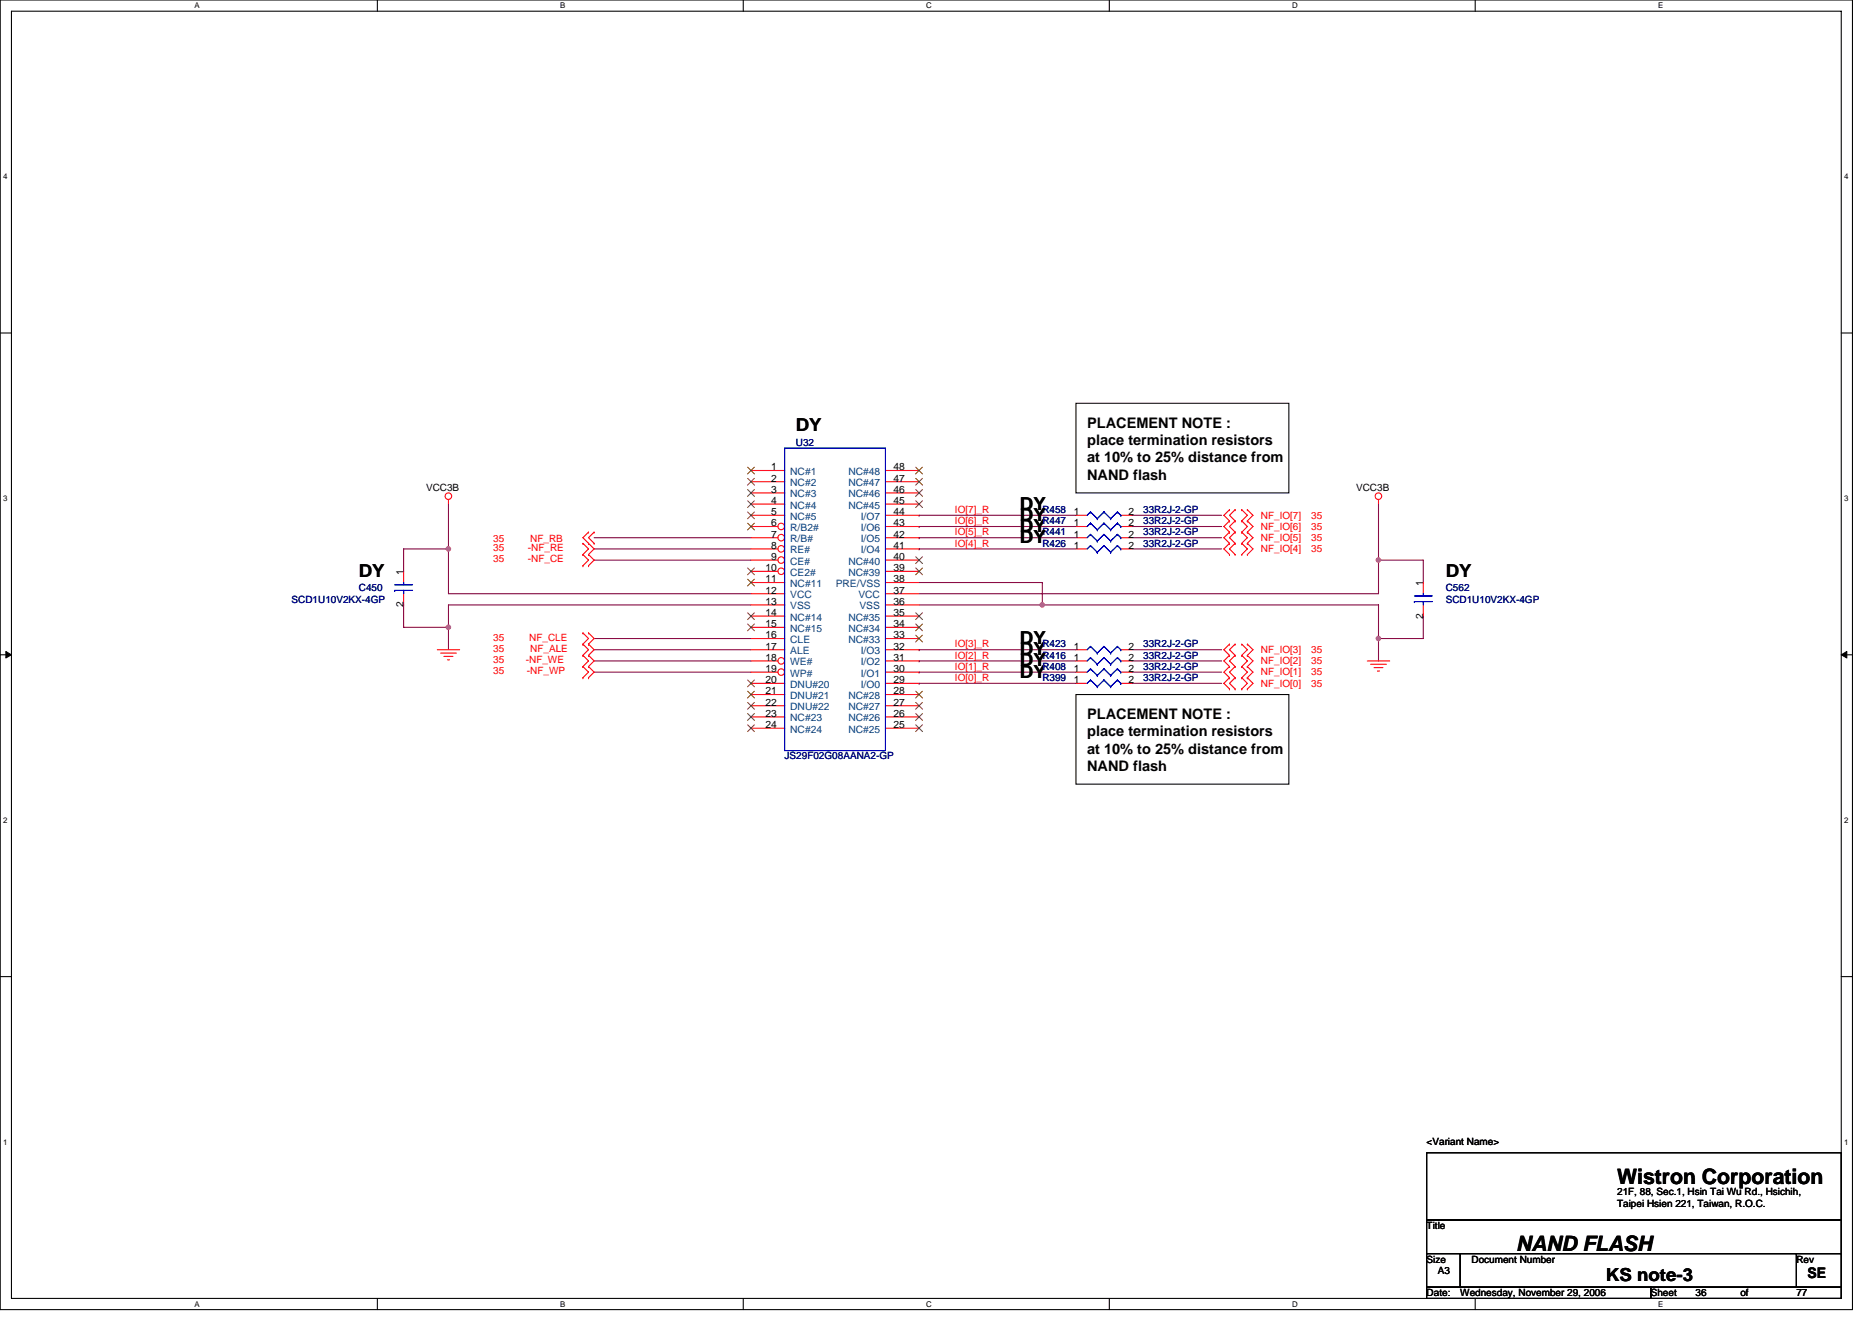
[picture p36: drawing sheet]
<svg xmlns="http://www.w3.org/2000/svg" width="297mm" height="210mm" viewBox="0 0 297 210" stroke-linecap="round" stroke-linejoin="round" font-family="sans-serif">
<defs><g id="words">
<g font-size="3.4">
<text x="256.6" y="187.9">Wistron Corporation</text>
<text x="240.6" y="198.5">NAND FLASH</text>
</g>
<g font-size="2.8">
<text x="126.3" y="68.4">DY</text>
<text x="161.8" y="80.9">DY</text>
<text x="161.8" y="82.7">DY</text>
<text x="161.8" y="84.4">DY</text>
<text x="161.8" y="86.2">DY</text>
<text x="56.9" y="91.5">DY</text>
<text x="229.4" y="91.5">DY</text>
<text x="161.8" y="104">DY</text>
<text x="161.8" y="107.5">DY</text>
<text x="161.8" y="102.2">DY</text>
<text x="161.8" y="105.8">DY</text>
<text x="254.8" y="203.4">KS note-3</text>
</g>
<g font-size="2.3">
<text x="172.5" y="67.9">PLACEMENT NOTE :</text>
<text x="172.5" y="70.7">place termination resistors</text>
<text x="172.5" y="73.4">at 10% to 25% distance from</text>
<text x="172.5" y="76.1">NAND flash</text>
<text x="172.5" y="114.2">PLACEMENT NOTE :</text>
<text x="172.5" y="116.9">place termination resistors</text>
<text x="172.5" y="119.6">at 10% to 25% distance from</text>
<text x="172.5" y="122.3">NAND flash</text>
<text x="286.8" y="202.9">SE</text>
</g>
<g font-size="1.6" fill="#000080">
<text x="126.3" y="70.8">U32</text>
<text x="165.4" y="81.4">R458</text>
<text x="165.4" y="83.2">R447</text>
<text x="181.4" y="81.4">33R2J-2-GP</text>
<text x="181.4" y="83.2">33R2J-2-GP</text>
<text x="165.4" y="85">R441</text>
<text x="165.4" y="86.8">R426</text>
<text x="181.4" y="85">33R2J-2-GP</text>
<text x="181.4" y="86.8">33R2J-2-GP</text>
<text x="46.3" y="95.7">SCD1U10V2KX-4GP</text>
<text x="56.9" y="93.9">C450</text>
<text x="229.4" y="93.9">C562</text>
<text x="229.4" y="95.7">SCD1U10V2KX-4GP</text>
<text x="165.4" y="104.5">R416</text>
<text x="165.4" y="102.8">R423</text>
<text x="165.4" y="106.3">R408</text>
<text x="181.4" y="104.5">33R2J-2-GP</text>
<text x="181.4" y="102.8">33R2J-2-GP</text>
<text x="181.4" y="106.3">33R2J-2-GP</text>
<text x="165.4" y="108.1">R399</text>
<text x="181.4" y="108.1">33R2J-2-GP</text>
<text x="124.5" y="120.5">JS29F02G08AANA2-GP</text>
</g>
<g font-size="1.6">
<text x="67.6" y="77.9">VCC3B</text>
<text x="122.4" y="74.7">1</text>
<text x="122.4" y="76.4">2</text>
<text x="141.7" y="76.4">47</text>
<text x="141.7" y="74.7">48</text>
<text x="215.2" y="77.9">VCC3B</text>
<text x="122.4" y="78.2">3</text>
<text x="122.4" y="80">4</text>
<text x="122.4" y="81.8">5</text>
<text x="122.4" y="83.5">6</text>
<text x="141.7" y="80">45</text>
<text x="141.7" y="78.2">46</text>
<text x="141.7" y="83.5">43</text>
<text x="141.7" y="81.8">44</text>
<text x="170.4" y="81.8">1</text>
<text x="170.4" y="83.5">1</text>
<text x="179.1" y="81.8">2</text>
<text x="179.1" y="83.5">2</text>
<text x="122.4" y="85.3">7</text>
<text x="122.4" y="87.1">8</text>
<text x="122.4" y="88.9">9</text>
<text x="141.7" y="88.9">40</text>
<text x="141.7" y="87.1">41</text>
<text x="141.7" y="85.3">42</text>
<text x="170.4" y="85.3">1</text>
<text x="170.4" y="87.1">1</text>
<text x="179.1" y="85.3">2</text>
<text x="179.1" y="87.1">2</text>
<text x="64" y="91.2" transform="rotate(-90 64 91.2)">1</text>
<text x="121.5" y="90.7">10</text>
<text x="121.5" y="92.4">11</text>
<text x="121.5" y="94.2">12</text>
<text x="121.5" y="96">13</text>
<text x="141.7" y="96">36</text>
<text x="141.7" y="90.7">39</text>
<text x="141.7" y="92.4">38</text>
<text x="141.7" y="94.2">37</text>
<text x="225.8" y="93" transform="rotate(-90 225.8 93)">1</text>
<text x="64" y="96.4" transform="rotate(-90 64 96.4)">2</text>
<text x="121.5" y="97.8">14</text>
<text x="121.5" y="99.5">15</text>
<text x="121.5" y="101.3">16</text>
<text x="141.7" y="101.3">33</text>
<text x="141.7" y="99.5">34</text>
<text x="141.7" y="97.8">35</text>
<text x="225.8" y="98.2" transform="rotate(-90 225.8 98.2)">2</text>
<text x="121.5" y="103.1">17</text>
<text x="121.5" y="104.9">18</text>
<text x="121.5" y="106.7">19</text>
<text x="141.7" y="106.7">30</text>
<text x="141.7" y="104.9">31</text>
<text x="141.7" y="103.1">32</text>
<text x="170.4" y="104.9">1</text>
<text x="170.4" y="103.1">1</text>
<text x="170.4" y="106.7">1</text>
<text x="179.1" y="104.9">2</text>
<text x="179.1" y="103.1">2</text>
<text x="179.1" y="106.7">2</text>
<text x="121.5" y="108.4">20</text>
<text x="121.5" y="110.2">21</text>
<text x="121.5" y="112">22</text>
<text x="121.5" y="113.8">23</text>
<text x="141.7" y="113.8">26</text>
<text x="141.7" y="112">27</text>
<text x="141.7" y="110.2">28</text>
<text x="141.7" y="108.4">29</text>
<text x="170.4" y="108.4">1</text>
<text x="179.1" y="108.4">2</text>
<text x="121.5" y="115.5">24</text>
<text x="141.7" y="115.5">25</text>
<text x="226.4" y="181.7">&lt;Variant Name&gt;</text>
<text x="256.6" y="189.7">21F, 88, Sec.1, Hsin Tai Wu Rd., Hsichih,</text>
<text x="256.6" y="191.5">Taipei Hsien 221, Taiwan, R.O.C.</text>
<text x="226.4" y="195.1">Title</text>
<text x="226.4" y="200.4">Size</text>
<text x="228.2" y="202.2">A3</text>
<text x="233.5" y="200.4">Document Number</text>
<text x="285" y="200.4">Rev</text>
<text x="226.4" y="205.7">Date:</text>
<text x="231.7" y="205.7">Wednesday, November 29, 2006</text>
<text x="261.9" y="205.7">Sheet</text>
<text x="269" y="205.7">36</text>
<text x="276.2" y="205.7">of</text>
<text x="285" y="205.7">77</text>
</g>
<g font-size="1.6" fill="#004080">
<text x="125.4" y="75.4">NC#1</text>
<text x="125.4" y="77.2">NC#2</text>
<text x="134.6" y="77.2">NC#47</text>
<text x="134.6" y="75.4">NC#48</text>
<text x="125.4" y="79">NC#3</text>
<text x="125.4" y="80.7">NC#4</text>
<text x="125.4" y="82.5">NC#5</text>
<text x="134.6" y="80.7">NC#45</text>
<text x="134.6" y="79">NC#46</text>
<text x="136.6" y="82.5">I/O7</text>
<text x="125.4" y="84.3">R/B2#</text>
<text x="125.4" y="86.1">R/B#</text>
<text x="125.4" y="87.8">RE#</text>
<text x="125.4" y="89.6">CE#</text>
<text x="134.6" y="89.6">NC#40</text>
<text x="136.6" y="87.8">I/O4</text>
<text x="136.6" y="86.1">I/O5</text>
<text x="136.6" y="84.3">I/O6</text>
<text x="125.4" y="91.4">CE2#</text>
<text x="125.4" y="93.2">NC#11</text>
<text x="125.4" y="95">VCC</text>
<text x="132.6" y="93.2">PRE/VSS</text>
<text x="134.6" y="91.4">NC#39</text>
<text x="136.2" y="95">VCC</text>
<text x="125.4" y="96.7">VSS</text>
<text x="125.4" y="98.5">NC#14</text>
<text x="125.4" y="100.3">NC#15</text>
<text x="134.6" y="100.3">NC#34</text>
<text x="134.6" y="98.5">NC#35</text>
<text x="136.4" y="96.7">VSS</text>
<text x="125.4" y="102.1">CLE</text>
<text x="125.4" y="103.8">ALE</text>
<text x="125.4" y="105.6">WE#</text>
<text x="125.4" y="107.4">WP#</text>
<text x="134.6" y="102.1">NC#33</text>
<text x="136.6" y="107.4">I/O1</text>
<text x="136.6" y="105.6">I/O2</text>
<text x="136.6" y="103.8">I/O3</text>
<text x="125.4" y="109.2">DNU#20</text>
<text x="125.4" y="111">DNU#21</text>
<text x="125.4" y="112.7">DNU#22</text>
<text x="134.6" y="112.7">NC#27</text>
<text x="134.6" y="111">NC#28</text>
<text x="136.6" y="109.2">I/O0</text>
<text x="125.4" y="114.5">NC#23</text>
<text x="125.4" y="116.3">NC#24</text>
<text x="134.6" y="116.3">NC#25</text>
<text x="134.6" y="114.5">NC#26</text>
</g>
<g font-size="1.6" fill="#f00">
<text x="151.5" y="83.2">IO[6]_R</text>
<text x="151.5" y="81.4">IO[7]_R</text>
<text x="200.1" y="82.3">NF_IO[7]</text>
<text x="208.1" y="82.3">35</text>
<text x="78.3" y="86">35</text>
<text x="78.3" y="87.5">35</text>
<text x="78.3" y="89.3">35</text>
<text x="83.8" y="87.5">-NF_RE</text>
<text x="83.8" y="89.3">-NF_CE</text>
<text x="84.1" y="86">NF_RB</text>
<text x="151.5" y="86.8">IO[4]_R</text>
<text x="151.5" y="85">IO[5]_R</text>
<text x="200.1" y="87.7">NF_IO[4]</text>
<text x="200.1" y="85.9">NF_IO[5]</text>
<text x="200.1" y="84.1">NF_IO[6]</text>
<text x="208.1" y="87.7">35</text>
<text x="208.1" y="85.9">35</text>
<text x="208.1" y="84.1">35</text>
<text x="78.3" y="101.7">35</text>
<text x="84" y="101.7">NF_CLE</text>
<text x="78.3" y="105.3">35</text>
<text x="78.3" y="107">35</text>
<text x="78.3" y="103.5">35</text>
<text x="83.4" y="105.3">-NF_WE</text>
<text x="83.6" y="107">-NF_WP</text>
<text x="84.1" y="103.5">NF_ALE</text>
<text x="151.5" y="106.3">IO[1]_R</text>
<text x="151.5" y="104.5">IO[2]_R</text>
<text x="151.5" y="102.8">IO[3]_R</text>
<text x="200.1" y="107.2">NF_IO[1]</text>
<text x="200.1" y="105.4">NF_IO[2]</text>
<text x="200.1" y="103.7">NF_IO[3]</text>
<text x="208.1" y="107.2">35</text>
<text x="208.1" y="105.4">35</text>
<text x="208.1" y="103.7">35</text>
<text x="151.5" y="108.1">IO[0]_R</text>
<text x="200.1" y="109">NF_IO[0]</text>
<text x="208.1" y="109">35</text>
</g>
<g font-size="1.3">
<text x="30.8" y="1.3">A</text>
<text x="88.9" y="1.3">B</text>
<text x="147" y="1.3">C</text>
<text x="205" y="1.3">D</text>
<text x="263.1" y="1.3">E</text>
<text x=".5" y="28.4">4</text>
<text x="292.6" y="28.4">4</text>
<text x=".5" y="79.5">3</text>
<text x="292.6" y="79.5">3</text>
<text x=".5" y="130.6">2</text>
<text x="292.6" y="130.6">2</text>
<text x=".5" y="181.7">1</text>
<text x="292.6" y="181.7">1</text>
<text x="30.8" y="207.4">A</text>
<text x="88.9" y="207.4">B</text>
<text x="147" y="207.4">C</text>
<text x="205" y="207.4">D</text>
<text x="263.1" y="207.4">E</text>
</g>
</g></defs>
<path d="M0 0h293.9v207.9h-293.9zM1.8 1.8h290.4v204.3h-290.4z" fill="none" stroke="#000" stroke-width=".17"/>
<g fill="#fff">
<path d="M30.8 .2h.9v1.4h-.9z"/>
<path d="M30.8 206.3h.9v1.4h-.9z"/>
</g>
<path d="M59.9 0v1.8M59.9 206.1v1.8" fill="none" stroke="#000" stroke-width=".17"/>
<g fill="#fff">
<path d="M88.9 .2h.8v1.4h-.8z"/>
<path d="M88.9 206.3h.8v1.4h-.8z"/>
</g>
<path d="M117.9 0v1.8M117.9 206.1v1.8" fill="none" stroke="#000" stroke-width=".17"/>
<g fill="#fff">
<path d="M147 .2h.9v1.4h-.9z"/>
<path d="M147 206.3h.9v1.4h-.9z"/>
</g>
<path d="M176 0v1.8M176 206.1v1.8" fill="none" stroke="#000" stroke-width=".17"/>
<g fill="#fff">
<path d="M205 .2h.9v1.4h-.9z"/>
<path d="M205 206.3h.9v1.4h-.9z"/>
</g>
<path d="M234.1 0v1.8M234.1 206.1v1.8" fill="none" stroke="#000" stroke-width=".17"/>
<g fill="#fff">
<path d="M263.1 .2h.8v1.4h-.8z"/>
<path d="M263.1 206.3h.8v1.4h-.8z"/>
<path d="M.5 27.3h.7v1.4h-.7z"/>
<path d="M292.6 27.3h.7v1.4h-.7z"/>
<path d="M.5 78.4h.7v1.4h-.7z"/>
<path d="M292.6 78.4h.7v1.4h-.7z"/>
</g>
<path d="M0 52.9h1.8M292.2 52.9h1.7" fill="none" stroke="#000" stroke-width=".17"/>
<g fill="#fff">
<path d="M.5 129.5h.7v1.4h-.7z"/>
<path d="M292.6 129.5h.7v1.4h-.7z"/>
</g>
<path d="M0 103.9h1.8M292.2 103.9h1.7" fill="none" stroke="#000" stroke-width=".17"/>
<path d="M.9 103.4l.9 .5-.9 .5zM292.2 103.9l.8-.5v1z" fill="#000" stroke="#000" stroke-width=".16"/>
<g fill="#fff">
<path d="M.5 180.5h.7v1.4h-.7z"/>
<path d="M292.6 180.5h.7v1.4h-.7z"/>
</g>
<path d="M170.7 64h33.8v14.2h-33.8zM170.7 110.2h33.8v14.3h-33.8zM0 155h1.8M292.2 155h1.7M226.4 199h5.3v5.3h-5.3zM226.4 183h65.8v10.6h-65.8zM226.4 193.6h65.8v5.4h-65.8zM231.7 199h53.3v5.3h-53.3zM285 199h7.2v5.3h-7.2zM226.4 204.3h35.5v1.8h-35.5zM261.9 204.3h30.3v1.8h-30.3z" fill="none" stroke="#000" stroke-width=".17"/>
<g fill="none" stroke="#800040" stroke-width=".17">
<path d="M64 96v3.6h7.2M71.2 87.1h.1M71.2 87.1v7.1h48M71.2 99.6h.1M71.2 87.1h-7.2v3.6M71.2 80v7.1M71.2 99.6v3.5M94.3 85.3h24.9M94.3 87.1h24.9M94.3 88.9h24.9M119.2 96h-48v3.6M145.8 87.1h.1"/>
<path d="M145.8 85.3h.1M145.8 83.6h.1M145.8 81.8h.1M145.8 92.5h19.6v3.5M145.8 96h19.6M145.8 87.1h24.9M145.8 85.3h24.9M145.8 83.6h24.9M145.8 81.8h24.9M165.4 96h.1M165.4 96h53.3M179.6 81.8h14.2"/>
<path d="M179.6 83.6h14.2M179.6 85.3h14.2M179.6 87.1h14.2M218.7 88.9v5.3h-72.9M218.7 88.9h.1M218.7 88.9h7.1v3.6M218.7 80v8.9M218.7 96h.1M218.7 96v5.3M225.8 97.8v3.5h-7.1M94.3 101.3h24.9M94.3 103.1h24.9"/>
<path d="M94.3 104.9h24.9M94.3 106.7h24.9M145.8 108.5h.1M145.8 106.7h.1M145.8 104.9h.1M145.8 103.1h.1M145.8 108.5h24.9M145.8 106.7h24.9M145.8 104.9h24.9M145.8 103.1h24.9M179.6 103.1h14.2M179.6 104.9h14.2"/>
<path d="M179.6 106.7h14.2M179.6 108.5h14.2M218.7 101.3v3.6M218.7 101.3h.1"/>
</g>
<g fill="#f0f" stroke="#f0f" stroke-width=".17">
<circle cx="71.1" cy="87.1" r=".35"/>
<circle cx="71.1" cy="99.6" r=".35"/>
<circle cx="165.4" cy="96" r=".35"/>
<circle cx="218.7" cy="88.9" r=".35"/>
<circle cx="218.7" cy="101.3" r=".35"/>
</g>
<g fill="none" stroke="#f00" stroke-width=".17">
<path d="M71.2 79.3v.7M119.2 74.7h5.3M119.2 76.5h5.3M119.2 78.2h5.3M218.7 79.3v.7M64 90.7v1.8M64 94.2v1.8M92.5 86.2h.1M92.5 88h.1M92.5 89.8h.1M92.5 86.2l.9 .9-.9 .9M92.5 88l.9 .9-.9 .9"/>
<path d="M93.4 84.5h.1M93.4 86.2h.1M93.4 88h.1M93.4 89.8h.1M93.4 84.5l-.9 .8 1.8 1.8-.9 .9M93.4 88l.9 .9-.9 .9M94.3 84.5h.1M94.3 86.2h.1M94.3 84.5l-.9 .8 .9 .9M119.2 81.8h5.3M119.2 80h5.3M170.7 81.8h1.8"/>
<path d="M177.8 81.8h1.8M195.1 88h.1M195.1 86.2h.1M195.1 84.5h.1M195.1 82.7h.1M195.1 80.9h.1M195.1 86.2l-.9 .9 .9 .9M195.1 84.5l-.9 .8 .9 .9M195.1 82.7l-.9 .9 .9 .9M195.1 80.9l-.9 .9 .9 .9M196 88h.1M196 86.2h.1"/>
<path d="M196 84.5h.1M196 82.7h.1M196 80.9h.1M196 86.2l-.9 .9 .9 .9M196 84.5l-.9 .8 .9 .9M196 82.7l-.9 .9 .9 .9M196 80.9l-.9 .9 .9 .9M197 86.2h.1M197 88h.1M197 84.5h.1M197 82.7h.1M197 80.9h.1"/>
<path d="M197 86.2l.9 .9-.9 .9M197 84.5l.9 .8-.9 .9M197 82.7l.9 .9-.9 .9M197 80.9l.9 .9-.9 .9M197.9 88h.1M197.9 86.2h.1M197.9 84.5h.1M197.9 82.7h.1M197.9 80.9h.1M197.9 86.2l.9 .9-.9 .9M197.9 84.5l.9 .8-.9 .9M197.9 82.7l.9 .9-.9 .9"/>
<path d="M197.9 80.9l.9 .9-.9 .9M69.4 103.1h3.5M69.9 103.7h2.5M70.4 104.2h1.5M71 104.7h.3M92.5 100.5h.1M92.5 102.2h.1M92.5 104h.1M92.5 105.8h.1M92.5 107.6h.1M92.5 100.5l.9 .8-.9 .9M92.5 102.2l.9 .9-.9 .9"/>
<path d="M92.5 104l.9 .9-.9 .9M92.5 105.8l.9 .9-.9 .9M93.4 102.2h.1M93.4 100.5h.1M93.4 104h.1M93.4 105.8h.1M93.4 107.6h.1M93.4 100.5l.9 .8-.9 .9M93.4 102.2l.9 .9-.9 .9M93.4 104l.9 .9-.9 .9M93.4 105.8l.9 .9-.9 .9M195.1 109.3h.1"/>
<path d="M195.1 107.6h.1M195.1 105.8h.1M195.1 104h.1M195.1 102.2h.1M195.1 107.6l-.9 .9 .9 .8M195.1 105.8l-.9 .9 .9 .9M195.1 104l-.9 .9 .9 .9M195.1 102.2l-.9 .9 .9 .9M196 109.3h.1M196 107.6h.1M196 105.8h.1M196 104h.1"/>
<path d="M196 102.2h.1M196 107.6l-.9 .9 .9 .8M196 105.8l-.9 .9 .9 .9M196 104l-.9 .9 .9 .9M196 102.2l-.9 .9 .9 .9M197 107.6h.1M197 109.3h.1M197 105.8h.1M197 104h.1M197 102.2h.1M197 107.6l.9 .9-.9 .8M197 105.8l.9 .9-.9 .9"/>
<path d="M197 104l.9 .9-.9 .9M197 102.2l.9 .9-.9 .9M197.9 109.3h.1M197.9 107.6h.1M197.9 105.8h.1M197.9 104h.1M197.9 102.2h.1M197.9 107.6l.9 .9-.9 .8M197.9 105.8l.9 .9-.9 .9M197.9 104l.9 .9-.9 .9M197.9 102.2l.9 .9-.9 .9M217 104.9h3.5"/>
<path d="M217.5 105.4h2.5M218 106h1.5M218.6 106.5h.3"/>
<circle cx="71.1" cy="78.8" r=".52"/>
<circle cx="218.7" cy="78.8" r=".52"/>
</g>
<g fill="none" stroke="#00f" stroke-width=".17">
<path d="M62.6 92.8h2.9M62.6 93.7h.1M62.6 93.7h2.9M64 92.5v.3M64 93.7v.5M173 81.3h.1M173 81.3l-.5 .5M173 81.3l1.1 1M174.1 82.3h.1M175.2 81.3h.1M175.2 81.3l-1.1 1M175.2 81.3l1 1"/>
<path d="M176.2 82.3h.1M177.3 81.3h.1M177.3 81.3l-1.1 1M177.3 81.3l.5 .5M177.8 81.8h.1"/>
</g>
<path d="M118.6 74.1l1.1 1.1M118.6 75.9l1.1 1.1M118.6 77.7l1.1 1.1M118.6 79.5l1.1 1.1M119.7 74.1l-1.1 1.1M119.7 75.9l-1.1 1.1M119.7 77.7l-1.1 1.1M119.7 79.5l-1.1 1.1M118.6 81.3l1.1 1M119.7 81.3l-1.1 1" fill="none" stroke="#804000" stroke-width=".16"/>
<circle cx="124" cy="83.6" r=".52" fill="#fff" stroke="#f00" stroke-width=".17"/>
<path d="M119.2 83.6h4.2" fill="none" stroke="#f00" stroke-width=".17"/>
<path d="M118.6 83l1.1 1.1M119.7 83l-1.1 1.1" fill="none" stroke="#804000" stroke-width=".16"/>
<circle cx="124" cy="85.3" r=".52" fill="#fff" stroke="#f00" stroke-width=".17"/>
<path d="M119.2 85.3h4.2" fill="none" stroke="#f00" stroke-width=".17"/>
<circle cx="124" cy="87.1" r=".52" fill="#fff" stroke="#f00" stroke-width=".17"/>
<path d="M119.2 87.1h4.2" fill="none" stroke="#f00" stroke-width=".17"/>
<circle cx="124" cy="88.9" r=".52" fill="#fff" stroke="#f00" stroke-width=".17"/>
<path d="M119.2 88.9h4.2" fill="none" stroke="#f00" stroke-width=".17"/>
<circle cx="124" cy="90.7" r=".52" fill="#fff" stroke="#f00" stroke-width=".17"/>
<path d="M119.2 90.7h4.2M119.2 92.5h5.3M119.2 94.2h5.3M119.2 96h5.3M119.2 97.8h5.3M119.2 99.6h5.3M119.2 101.3h5.3M119.2 103.1h5.3" fill="none" stroke="#f00" stroke-width=".17"/>
<path d="M118.6 90.1l1.1 1.1M118.6 91.9l1.1 1.1M118.6 97.3l1.1 1M118.6 99l1.1 1.1M119.7 90.1l-1.1 1.1M119.7 91.9l-1.1 1.1M119.7 97.3l-1.1 1M119.7 99l-1.1 1.1" fill="none" stroke="#804000" stroke-width=".16"/>
<circle cx="124" cy="104.9" r=".52" fill="#fff" stroke="#f00" stroke-width=".17"/>
<path d="M119.2 104.9h4.2" fill="none" stroke="#f00" stroke-width=".17"/>
<circle cx="124" cy="106.7" r=".52" fill="#fff" stroke="#f00" stroke-width=".17"/>
<g fill="none" stroke="#f00" stroke-width=".17">
<path d="M140.5 78.2h5.3M140.5 76.5h5.3M140.5 74.7h5.3M140.5 99.6h5.3M140.5 97.8h5.3M140.5 96h5.3M140.5 94.2h5.3M140.5 92.5h5.3M140.5 90.7h5.3M140.5 88.9h5.3M140.5 87.1h5.3M140.5 85.3h5.3"/>
<path d="M140.5 83.6h5.3M140.5 81.8h5.3M140.5 80h5.3M170.7 87.1h1.8M170.7 85.3h1.8M170.7 83.6h1.8M177.8 87.1h1.8M177.8 85.3h1.8M177.8 83.6h1.8M225.8 92.5v1.7M225.8 96v1.8M119.2 106.7h4.2"/>
<path d="M119.2 108.5h5.3M119.2 110.2h5.3M119.2 112h5.3M119.2 113.8h5.3M119.2 115.6h5.3M140.5 106.7h5.3M140.5 108.5h5.3M140.5 110.2h5.3M140.5 112h5.3M140.5 113.8h5.3M140.5 115.6h5.3M140.5 104.9h5.3"/>
<path d="M140.5 103.1h5.3M140.5 101.3h5.3M170.7 106.7h1.8M170.7 108.5h1.8M170.7 104.9h1.8M170.7 103.1h1.8M177.8 106.7h1.8M177.8 108.5h1.8M177.8 104.9h1.8M177.8 103.1h1.8"/>
</g>
<g fill="none" stroke="#804000" stroke-width=".16">
<path d="M145.3 79.5l1.1 1.1M145.3 77.7l1.1 1.1M145.3 75.9l1.1 1.1M145.3 74.1l1.1 1.1M146.4 79.5l-1.1 1.1M146.4 77.7l-1.1 1.1M146.4 75.9l-1.1 1.1M146.4 74.1l-1.1 1.1M145.3 99l1.1 1.1M145.3 97.3l1.1 1M145.3 90.1l1.1 1.1M145.3 88.4l1.1 1.1"/>
<path d="M146.4 88.4l-1.1 1.1M146.4 99l-1.1 1.1M146.4 97.3l-1.1 1M146.4 90.1l-1.1 1.1M118.6 107.9l1.1 1.1M118.6 109.7l1.1 1.1M118.6 111.5l1.1 1.1M118.6 113.3l1.1 1M118.6 115l1.1 1.1M119.7 107.9l-1.1 1.1M119.7 109.7l-1.1 1.1M119.7 111.5l-1.1 1.1"/>
<path d="M119.7 113.3l-1.1 1M119.7 115l-1.1 1.1M145.3 115l1.1 1.1M145.3 113.3l1.1 1M145.3 111.5l1.1 1.1M145.3 109.7l1.1 1.1M145.3 100.8l1.1 1.1M146.4 115l-1.1 1.1M146.4 113.3l-1.1 1M146.4 111.5l-1.1 1.1M146.4 109.7l-1.1 1.1M146.4 100.8l-1.1 1.1"/>
</g>
<g fill="none" stroke="#00f" stroke-width=".17">
<path d="M124.5 71.1h16v48h-16zM173 84.8h.1M173 83h.1M173 86.6h.1M173 84.8l-.5 .5M173 84.8l1.1 1.1M173 83l-.5 .6M173 83l1.1 1.1M173 86.6l-.5 .5M173 86.6l1.1 1.1M174.1 85.9h.1M174.1 84.1h.1"/>
<path d="M174.1 87.7h.1M175.2 84.8h.1M175.2 83h.1M175.2 86.6h.1M175.2 84.8l-1.1 1.1M175.2 84.8l1 1.1M175.2 83l-1.1 1.1M175.2 83l1 1.1M175.2 86.6l-1.1 1.1M175.2 86.6l1 1.1M176.2 85.9h.1M176.2 84.1h.1"/>
<path d="M176.2 87.7h.1M177.3 84.8h.1M177.3 83h.1M177.3 86.6h.1M177.3 84.8l-1.1 1.1M177.3 84.8l.5 .5M177.3 83l-1.1 1.1M177.3 83l.5 .6M177.3 86.6l-1.1 1.1M177.3 86.6l.5 .5M177.8 85.3h.1M177.8 83.6h.1"/>
<path d="M177.8 87.1h.1M224.4 94.6h2.9M224.4 95.5h.1M224.4 95.5h2.9M225.8 94.2v.4M225.8 95.5v.5M173 104.4h.1M173 107.9h.1M173 102.6h.1M173 106.2h.1M173 104.4l-.5 .5M173 104.4l1.1 1"/>
<path d="M173 107.9l-.5 .6M173 107.9l1.1 1.1M173 102.6l-.5 .5M173 102.6l1.1 1.1M173 106.2l-.5 .5M173 106.2l1.1 1M174.1 105.4h.1M174.1 109h.1M174.1 103.7h.1M174.1 107.2h.1M175.2 104.4h.1M175.2 107.9h.1"/>
<path d="M175.2 102.6h.1M175.2 106.2h.1M175.2 104.4l-1.1 1M175.2 104.4l1 1M175.2 107.9l-1.1 1.1M175.2 107.9l1 1.1M175.2 102.6l-1.1 1.1M175.2 102.6l1 1.1M175.2 106.2l-1.1 1M175.2 106.2l1 1M176.2 105.4h.1M176.2 109h.1"/>
<path d="M176.2 103.7h.1M176.2 107.2h.1M177.3 104.4h.1M177.3 107.9h.1M177.3 102.6h.1M177.3 106.2h.1M177.3 104.4l-1.1 1M177.3 104.4l.5 .5M177.3 107.9l-1.1 1.1M177.3 107.9l.5 .6M177.3 102.6l-1.1 1.1M177.3 102.6l.5 .5"/>
<path d="M177.3 106.2l-1.1 1M177.3 106.2l.5 .5M177.8 104.9h.1M177.8 108.5h.1M177.8 103.1h.1M177.8 106.7h.1"/>
</g>
<g fill="#f0f" stroke="#f0f" stroke-width=".17">
<circle cx="71.1" cy="87.1" r=".35"/>
<circle cx="71.1" cy="99.6" r=".35"/>
<circle cx="165.4" cy="96" r=".35"/>
<circle cx="218.7" cy="88.9" r=".35"/>
<circle cx="218.7" cy="101.3" r=".35"/>
</g>
<use href="#words"/>
</svg>
